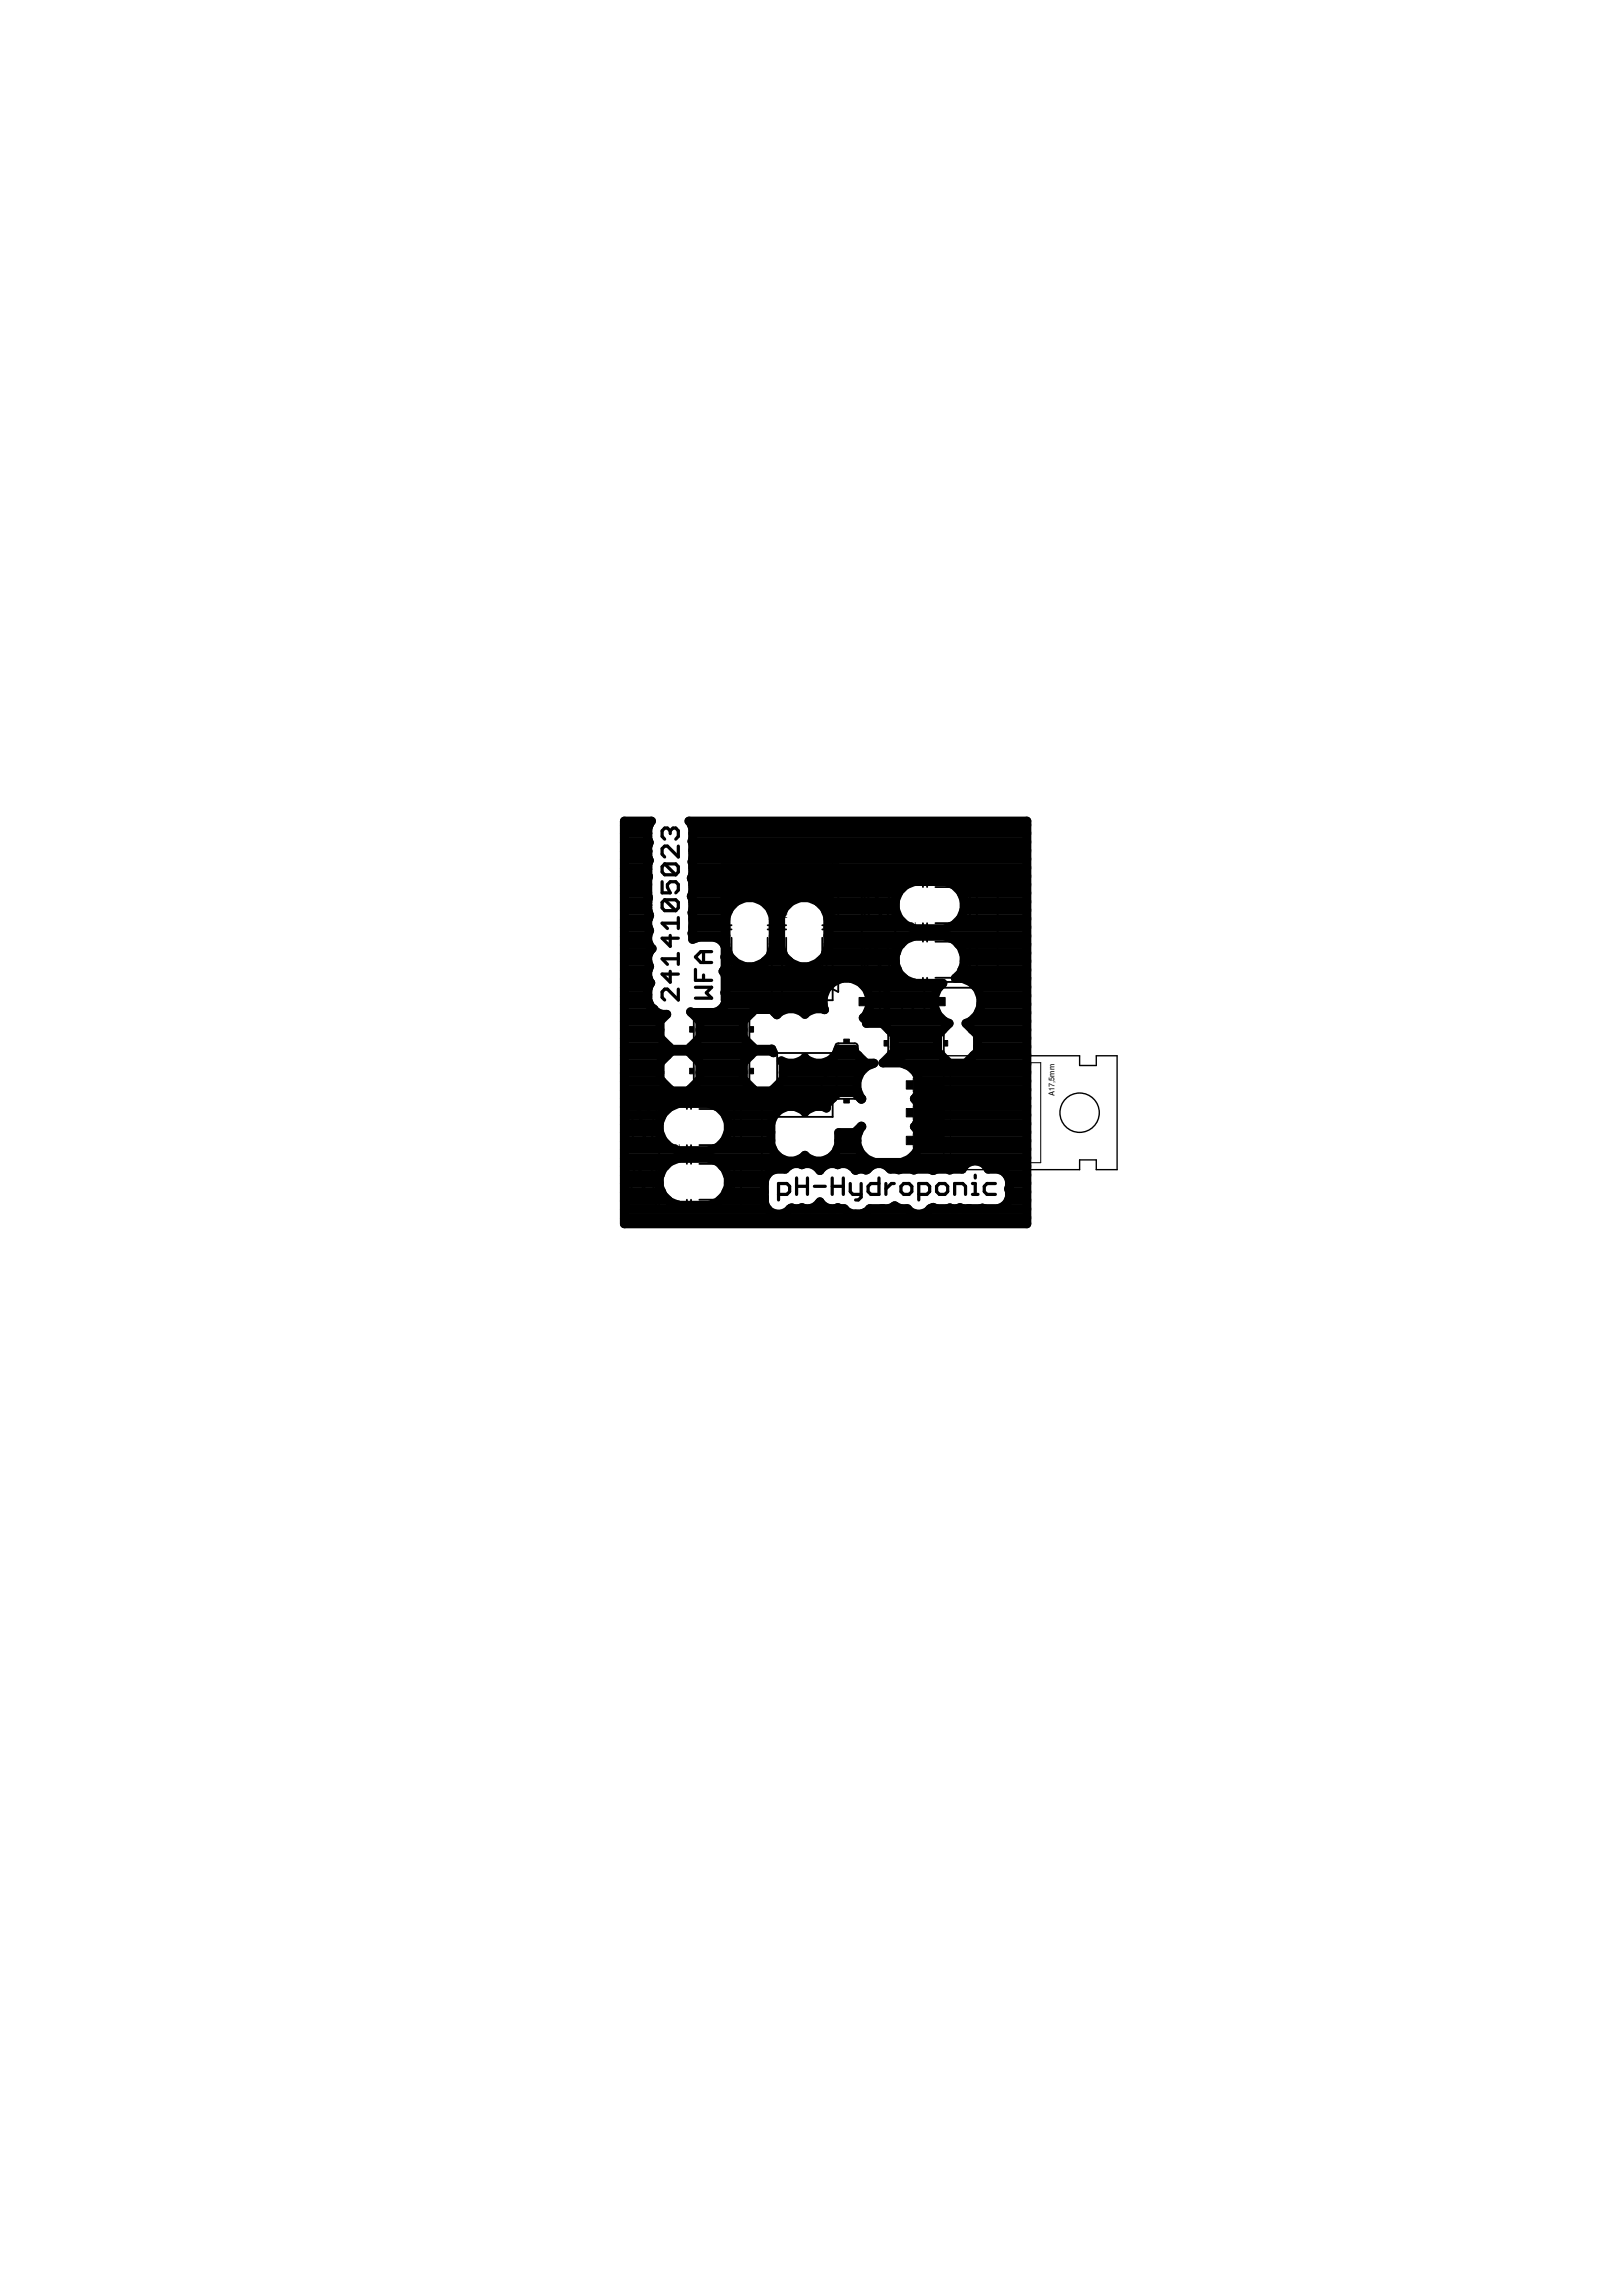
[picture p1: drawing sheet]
<svg xmlns="http://www.w3.org/2000/svg" width="148mm" height="210mm" viewBox="0 0 148 210" stroke-linecap="round" stroke-linejoin="round" font-family="sans-serif">
<defs><g id="words">
<g font-size=".7">
<text x="66.6" y="84">1</text>
<text x="71.7" y="84">2</text>
<text x="83.8" y="89.8" transform="rotate(-90 83.8 89.8)">1</text>
<text x="83.8" y="84.7" transform="rotate(-90 83.8 84.7)">2</text>
<text x="96.4" y="100.3" transform="rotate(-90 96.4 100.3)">A17,5mm</text>
<text x="62.2" y="105" transform="rotate(-90 62.2 105)">2</text>
<text x="62.2" y="110.1" transform="rotate(-90 62.2 110.1)">1</text>
</g>
</g></defs>
<g fill="none" stroke="#000" stroke-width=".3">
<path d="M60.8 79h1l.2 .3v.5l-.2 .2M60.8 79l-.2 .3v.5l.2 .2h1M60.8 79l1 1M61.3 76l.3-.3h.2l.2 .3v.5l-.2 .3M61.3 76l-.3-.3h-.2l-.2 .3v.5l.2 .3M61.3 76v.2M62 77.4v1l-1-1h-.2l-.2 .2v.5l.2 .3M60.6 80.6v1.1h.7l-.3-.5v-.3l.3-.3h.5l.2 .3v.5l-.2 .3M60.8 82.3h1l.2 .2v.5l-.2 .3M60.8 82.3l-.2 .2v.5l.2 .3h1M60.8 82.3l1 1M61.3 88.8v1l-.7-.7h1.4"/>
<path d="M61.3 85.6v1l-.7-.8h1.4M62 83.9v1M62 87.2v1M62 90.5v1l-1-1h-.2l-.2 .2v.5l.2 .3M62 87.7h-1.4l.4 .5M62 84.4h-1.4l.4 .5M63.6 90.3h1.5l-.5 .5 .5 .5h-1.5M63.6 88.7v1h1.5M64.3 87v1M64.3 89.2v.5M65.1 87h-1l-.5 .5 .5 .5h1M71.2 109.2h.8l.2-.2v-.5l-.2-.3h-.8v1.5"/>
<path d="M72.9 107.7v1.5M72.9 108.5h1M73.9 107.7v1.5M74.5 108.5h1M76.1 108.5h1M76.1 107.7v1.5M77.1 107.7v1.5M77.8 108.2v.8l.2 .2h.8M78.8 108.2v1.3l-.3 .2h-.2M80.4 107.7v1.5h-.7l-.3-.2v-.5l.3-.3h.7M81 108.2v1M81.8 108.2h-.3l-.5 .5"/>
<path d="M82.7 108.2h.4l.3 .3v.5l-.3 .2h-.4l-.3-.2v-.5zM84 109.2h.8l.2-.2v-.5l-.2-.3h-.8v1.5M85.9 108.2h.5l.3 .3v.5l-.3 .2h-.5l-.2-.2v-.5zM87.3 109.2v-1h.8l.2 .3v.7M88.9 108.2h.3v1M88.9 109.2h.6M89.2 107.5v.2M91 108.2h-.7l-.3 .3v.5l.3 .2h.7"/>
</g>
<g fill="none" stroke="#000" stroke-width=".83">
<path d="M57.1 79.4h2.1M57.1 78.6h2.2M57.1 77.8h2.1M57.1 77h2.3M57.1 76.2h2.1M57.1 75.4h2.3M59.2 75.7v1.1M59.2 77.4v1M59.2 79v1.1M59.2 75.7l.1 .1M59.2 77.4h.1M59.2 77.9h.1"/>
<path d="M59.2 78.4h.1M59.2 78.4l.2 .3-.2 .3M59.2 79h.1M59.3 76.8l.1 .3-.2 .3M59.4 75.4l-.2 .3M59.4 75.2l.2-.1h-2.5v36.8h36.8v-36.8h-30.9a1.8 1.8 0 0 1 .3 1.8l.1 .2-.1 1.7 .1 1.2-.2 .3 .2 .3v1.1l-.2 .3 .2 .3-.1 1.2 .1 2.4 .4-.2h1.6a1.28 1.28 0 0 1 .9 1.8 1.17 1.17 0 0 1-.2 1.3 1.43 1.43 0 0 1 .3 1.2v.6l-.1 .2 .1 .2M59.4 75.2v.1M59.4 75.2h.1M59.4 75.2v.2M63.2 75.4h30.7M63.3 77h30.6M63.4 79.4h30.5"/>
<path d="M63.4 78.6h30.5M63.4 77.8h30.5M63.4 76.2h30.5M57.1 99.7h4.2M57.1 98.9h3.4M57.1 98.1h3.3M57.1 97.3h3.3M57.1 96.5h3.9M57.1 95.7h4.1M57.1 95h3.3M57.1 94.2h3.3M57.1 93.4h3.3"/>
<path d="M57.1 92.6h3.1M57.1 91.8h2.3M57.1 91.1h2.1M57.1 90.3h2.2M57.1 89.5h2.2M57.1 88.7h2.2M57.1 87.9h2.1M57.1 87.2h2.3M57.1 86.4h2.3M57.1 85.6h2.1M57.1 84.8h2.2M57.1 84h2.2"/>
<path d="M57.1 83.2h2.1M57.1 82.5h2.1M57.1 81.7h2.1M57.1 80.9h2.1M57.1 80.1h2.2M59.2 80l.1 .2-.1 2.1M59.2 82.3v1M59.2 90.5v1M59.2 80l.1 .1M59.2 82.3h.1M59.2 90.5h.1M59.3 83.3h-.1a.64 .64 0 0 1 0 .9v.5l.2 .4a1.3 1.3 0 0 0 .2 1.7l-.2 .2"/>
<path d="M59.3 91.5l.1 .5M59.4 87a1.38 1.38 0 0 0 0 1.4 1.26 1.26 0 0 0 .1 1.5l-.1 .1M59.4 87h.1M59.4 90h.1M59.4 90l-.2 .5M59.4 92h.1M59.4 92l.4 .3M59.8 92.3h.1M63.1 99.7h5.8M63.2 95.7h5.6M63.2 92.6h5.5M63.3 80.1h30.6"/>
<path d="M63.3 96.5h5.3M63.4 85.6h3M63.4 84.8h3M63.4 84h3M63.4 83.2h3.3M63.4 82.5h3.9M63.4 81.7h18.8M63.4 80.9h19.5M63.9 98.9h4.2M64 95h4M64 98.1h4M64 97.3h4"/>
<path d="M64 94.2h4M64 93.4h4M66.2 88.7h15.9M66.2 86.4h.2M66.3 91.8h9M66.4 91a1.33 1.33 0 0 1-1 1.6l-2.2-.1 .8 .9v1.5l-1.1 1.1h-1.5l-1-1.1v-1.5l.6-.6h-.5l-.5-.2-.2-.3M66.4 91.1h8.9M66.4 90.3h9.3M66.4 89.5h10.5M66.4 87.9h.8M66.4 87.2h.2M67.3 82.4a2.19 2.19 0 0 1 3.4 1.4v2.9a2.2 2.2 0 0 1-2.1 1.8 2.2 2.2 0 0 1-2.2-1.8v-2.9l.3-.7z"/>
<path d="M69.8 82.5h2.5M69.9 87.9h2.3M70.5 83.2h1.1M70.5 87.2h1.1M70.7 99.7h7.7M70.7 86.4h.7M70.7 85.6h.7M70.7 84.8h.7M70.7 84h.7M70.9 92.6h.3M71.5 98.9h6.9M71.6 98.1h7.1"/>
<path d="M71.6 97.3h8.2M72.3 82.4a2.17 2.17 0 0 1 3.4 1.4v2.9a2.2 2.2 0 0 1-2.1 1.8 2.2 2.2 0 0 1-2.2-1.8v-2.9l.3-.7zM73.4 92.6h.4M74.8 82.5h7.1M74.9 87.9h7M75.5 83.2h6.4M75.5 87.2h6.5M75.7 86.4h6.7M75.7 85.6h18.2M75.7 84.8h7.6M75.7 84h6.6M76.4 96.5h2.1"/>
<path d="M77.9 89.5h4.8M78.7 98.1l.5-.6 .7-.3h-.7l-1.1-1v-.2l-1.5-.1a1.8 1.8 0 0 1-3 .8 1.74 1.74 0 0 1-2.1 .3l.1 .2v1.5l-1 1.1h-1.6l-1-1.1v-1.5l1-1.1h1.6l.1 .2-.1-.4-1.6 .1-1-1.1v-1.5l1-1.1h1.6l.5 .5a1.73 1.73 0 0 1 2.5 0 1.63 1.63 0 0 1 1.8-.4 2.15 2.15 0 0 1 2.5-2.9 2.15 2.15 0 0 1 1.1 3.6l.2 .3v.2h1.5l1.1 1.1v1.5l-1 1h1.7a2.01 2.01 0 0 1 1.1 3.3 1.9 1.9 0 0 1 0 2.5 2.01 2.01 0 0 1-1.1 3.3h-2.5a2.08 2.08 0 0 1-1.2-3.3l-.6 .6h-1.5v1.1l-.3 .7-.5 .5M78.7 98.1a2.12 2.12 0 0 0 .1 2.4l-.6-.6h-1.5l-1.1 1.1v.3l-.4-.1M79.1 90.3h6.8M79.2 93.4h7.2M79.3 92.6h6.4M79.5 91.1h6M79.5 91.8h5.9M81.3 94.2h4.9M81.4 96.5h4.7M81.8 95.7h3.9M81.8 95h3.9"/>
<path d="M82.2 81.6l.6-.7 .8-.3h2.9a2.2 2.2 0 0 1 1.7 2.2 2.2 2.2 0 0 1-1.7 2.1h-2.9a2.22 2.22 0 0 1-1.4-3.3zM82.7 97.3h11.2M83.8 98.1h10.1M84.1 99.7h9.8M84.1 98.9h9.8M86.4 93.4a2.15 2.15 0 0 1-.2-3.5h-2.6a2.21 2.21 0 0 1-1.7-2.1 2.21 2.21 0 0 1 1.7-2.2h2.9a2.18 2.18 0 0 1 1.7 1.7 2.18 2.18 0 0 1-.8 2.2 2.15 2.15 0 0 1 2.2 1.4 2.15 2.15 0 0 1-.8 2.5M86.4 93.4l.4 .2-1.1 1.1v1.5l1.1 1h1.5l1.1-1v-1.5l-1.1-1.1 .5-.2M86.7 84.8h7.2M87.2 80.9h6.7M87.7 86.4h6.2M87.8 84h6.1M87.9 81.7h6"/>
<path d="M88 88.7h5.9M88.1 89.5h5.8M88.1 87.2h5.8M88.2 83.2h5.7M88.2 87.9h5.7M88.2 82.5h5.7M88.8 93.4h5.1M88.9 94.2h5M89 96.5h4.9M89.3 90.3h4.6M89.4 95.7h4.5M89.4 95h4.5"/>
<path d="M89.5 92.6h4.4M89.7 91.1h4.2M89.7 91.8h4.2M57.1 101.2h4.3M57.1 111.4h36.8M57.1 110.6h13.1M57.1 109.8h4M57.1 109h3.4M57.1 108.2h3.2M57.1 107.5h3.3M57.1 106.7h3.7M57.1 105.9h14.2"/>
<path d="M57.1 105.1h4.6M57.1 104.3h3.6M57.1 103.5h3.2M57.1 102.8h3.2M57.1 102h3.5M57.1 100.4h19.1M60.6 101.9l.7-.6 .7-.4h2.9a2.2 2.2 0 0 1 1.8 2.2 2.2 2.2 0 0 1-1.8 2.1h-2.9a2.2 2.2 0 0 1-1.4-3.3zM60.6 106.9l.7-.6 .7-.4h2.9a2.19 2.19 0 0 1 1.8 2.2 2.19 2.19 0 0 1-1.8 2.1h-2.9a2.19 2.19 0 0 1-1.4-3.3zM65.2 105.1h5.5M65.6 101.2h10M65.8 109.8h4.1M66.1 106.7h6"/>
<path d="M66.3 104.3h4.2M66.3 102h4.5M66.4 109h3.5M66.5 107.5h3.6M66.6 103.5h3.9M66.6 108.2h3.3M66.6 102.8h3.9M72 101.2l-.7 .3-.5 .5-.3 .7v2a1.88 1.88 0 0 0 2.9 1.2M72.2 110.6h5M72.7 101.2l.7 .3 .2 .2 .3-.2 .6-.3M73.4 105.9l.2-.2a1.73 1.73 0 0 0 2.3 .2M73.4 105.9h.4"/>
<path d="M74.6 106.7h.8M75.9 105.9h3.2M76.5 105.1h2M76.7 104.3h1.7M77.9 106.7h1.7M78.2 107a1.25 1.25 0 0 0-1.6-.5 1.23 1.23 0 0 0-1.6 .6 1.31 1.31 0 0 0-1.7-.6 1.19 1.19 0 0 0-1.5 .4h-.8l-.5 .2-.4 .4-.2 .5v2a1.33 1.33 0 0 0 1 1 1.33 1.33 0 0 0 1.4-.5h.1l.2 .1h.5l.2-.2a1.26 1.26 0 0 0 1.7-.5 1.25 1.25 0 0 0 1.6 .5l.3 .2h.3l.3 .2 .5 .2h.8M78.2 107a1.2 1.2 0 0 1 1 0 1.51 1.51 0 0 1 1.9-.4l.3 .3 .8 .1 2.8-.1 .3 .2 .4-.2h1l.2 .1 .1-.1h1a1.3 1.3 0 0 1 1.2-.7 1.3 1.3 0 0 1 1.2 .7h.9a1.31 1.31 0 0 1 .9 1.8 1.33 1.33 0 0 1-.9 1.9l-1.4-.1-1.8 .1-.3-.2-.2 .2h-.6l-.1-.1-.2 .1h-1l-.4-.2-.2 .1a1.31 1.31 0 0 1-2.1 .1h-.6l-.6-.3a1.32 1.32 0 0 1-1.2 .3h-1.1l-.3 .2M78.2 107h.1M78.2 103.5h.3M78.3 111v.1M78.7 100.4h.1M79.2 110.8l-.4 .3"/>
<path d="M79.2 110.8v.1M79.2 110.8h.1M79.5 110.6h3.5M81.2 106.7h7M83.3 105.9h10.6M83.7 100.4h10.2M83.8 102.8h10.1M83.9 105.1h10M83.9 103.5h10M84 101.2h9.9M84.1 104.3h9.8M84.1 102h9.8"/>
<path d="M85 110.6h8.9M90.2 106.7h3.7M92.1 107.5h1.8M92.2 109.8h1.7M92.3 109h1.6M92.3 108.2h1.6"/>
<circle cx="62.2" cy="98" r="1.97"/>
</g>
<g fill="none" stroke="#000" stroke-width=".17">
<path d="M66.5 79.3h4.1v2.5h-4.1zM71.5 79.3h4.1v2.5h-4.1zM76.2 79v12.5h-10.2v-12.5h10.7v4.9l-.5-.3M63.5 93.3l.2-.2h.4l.1 .2h3.6l.1-.2 .5 .1 .1 .2v1.6l-.2 .2h-.4l-.1-.2h-3.6l-.1 .2-.5-.1-.1-.2zM63.5 97l.6-.1 .1 .2h3.6l.1-.2 .5 .1 .1 .2v1.6l-.2 .2h-.4l-.1-.2h-3.6l-.1 .2h-.5l-.1-.3v-1.5zM66 82.1h10.2M66 84.6h.9M66.5 89.6h4.1M66.9 85h-.4v6.5M66.9 85.8v3.1h3.3v-3.1M66.9 80.3a2.03 2.03 0 0 1 3.3 .1 .65 .65 0 0 1-.2 .8M67 80.2a.58 .58 0 0 0 .1 .9"/>
<path d="M67.1 81.1a2.41 2.41 0 0 0 3 .1M70 80.2l-3.1 .6M70.1 80.3l-3 .6M70.2 85h.4v6.5M70.2 84.6h1.7M71.1 96.3h5.1v1.9a1.02 1.02 0 0 0-1.1 1 1.02 1.02 0 0 0 1.1 1v2h-5.1zM71.5 89.6h4.1M71.9 85h-.4v6.5M71.9 85.8v3.1h3.3v-3.1M71.9 80.3a2.01 2.01 0 0 1 3.3 .1 .68 .68 0 0 1-.2 .8M72 80.2a.58 .58 0 0 0 .1 .9M72.1 81.1a2.41 2.41 0 0 0 3 .1"/>
<path d="M75 80.2l-3.1 .6M75.1 80.3l-3 .6M75.2 85h.4v6.5M75.2 84.6h1M76.2 89.3l.5-.2v1.6l-.5-.2M76.5 95.5l1.7-.1 .2 .2v.5l-.1 .1v3.5l.1 .2v.3l-.1 .3h-1.6l-.3-.2v-.4l.1-.2v-3.5a.65 .65 0 0 1 0-.7zM78.8 80.2h12.4v10.1h-12.4v-10.6h4.9l-.3 .5M79.1 80.8h2.5v4h-2.5zM79.1 85.7h2.5v4.1h-2.5zM80 81.3l.6 3.1M80 86.4l.6 3M80 81.3a.66 .66 0 0 1 1 0"/>
<path d="M80 81.2a2.08 2.08 0 0 0 0 3.2M80.1 81.2l.6 3.1M80.1 86.2l.6 3.1M80.5 90.3v2.6h4v-2.6M80.9 81.3a2.45 2.45 0 0 1 0 2.9M80.9 84.2a.61 .61 0 0 1-.9 .1M80.9 86.3a2.45 2.45 0 0 1 0 2.9M80.9 89.2a.61 .61 0 0 1-.9 .1M81 86.3a.77 .77 0 0 0-1.3 .2 2.08 2.08 0 0 0 .3 2.9M81.3 94.5a.65 .65 0 0 1 .7 0h3.6l.1-.1h.4l.2 .3v1.6l-.2 .1h-.4l-.1-.1h-3.6l-.1 .1h-.5l-.2-.2zM81.9 91.6h2.1M81.9 80.2v10.1"/>
<path d="M82.5 91.6l1-.6v1.2zM82.5 91v1.2M84.4 80.2v.9M84.4 84.4v1.7M84.4 89.4v.9M84.8 84.4v.4h6.4M84.8 89.4v.4h6.4M85.6 81.1h3.1v3.3h-3.1M85.6 86.1h3.1v3.3h-3.1M89.1 80.2l-.3-.5h1.7l-.3 .5M89.3 80.8v4M89.3 85.7v4.1"/>
<path d="M91.2 80.8h-6.4v.3M91.2 85.7h-6.4v.4M57.2 100.5h12.5v10.2h-12.5v-10.7h4.9l-.3 .5M57.5 101h2.5v4.1h-2.5zM57.5 106.1h2.5v4h-2.5zM58.4 101.7l.6 3M58.4 106.7l.6 3M58.5 101.5l.6 3.1M58.5 106.5l.6 3.1M59.3 104.5a.59 .59 0 0 1-.9 .2M59.3 109.5a.59 .59 0 0 1-.9 .2M59.4 101.6a2.41 2.41 0 0 1-.1 3"/>
<path d="M59.4 106.6a2.41 2.41 0 0 1-.1 3M59.4 101.6a.76 .76 0 0 0-1.3 .3 2.04 2.04 0 0 0 .4 2.8M59.4 106.6a.76 .76 0 0 0-1.3 .2 2.03 2.03 0 0 0 .4 2.9M60.3 100.5v10.2M62.8 100.5v.9M62.8 104.7v1.7M62.8 109.7v1M63.2 104.7v.4h6.5M63.2 109.7v.4h6.5M64 101.4h3.1v3.3h-3.1M64 106.4h3.1v3.3h-3.1M67.5 100.5l-.2-.5h1.6l-.2 .5"/>
<path d="M67.8 101v4.1M67.8 106.1v4M69.7 101h-6.5v.4M69.7 106.1h-6.5v.3"/>
</g>
<g fill="#000" stroke="#000" stroke-width=".09">
<path d="M63.1 93.9h.4v.5h-.4zM63.1 97.7h.4v.5h-.4zM68.5 93.9h.4v.5h-.4zM68.5 97.7h.4v.5h-.4zM77.2 95h.5v.4h-.5zM78.6 91.2h1.9v.8h-1.9zM80.9 90.3h.5v2.6h-.5zM80.9 95.2h.3v.5h-.3zM82.9 98.8h.6v.8h-.6zM83.5 98.6h2.8v1.3h-2.8zM84.5 91.2h1.9v.8h-1.9zM86.3 95.2h.4v.5h-.4z"/>
<path d="M77.2 100.5h.5v.4h-.5zM82.9 103.9h.6v.8h-.6zM82.9 101.4h.6v.8h-.6zM83.5 101.1h2.8v1.3h-2.8zM83.5 103.7h2.8v1.2h-2.8z"/>
</g>
<g fill="none" stroke="#000" stroke-width=".13">
<path d="M86.3 96.6h12.4v.9h1.6v-.9h1.9v10.4h-1.9v-.9h-1.6v.9h-12.4z"/>
<circle cx="98.7" cy="101.8" r="1.8"/>
</g>
<path d="M86.9 97.2h8.3v9.1h-8.3z" fill="none" stroke="#000" stroke-width=".09"/>
<use href="#words"/>
</svg>
